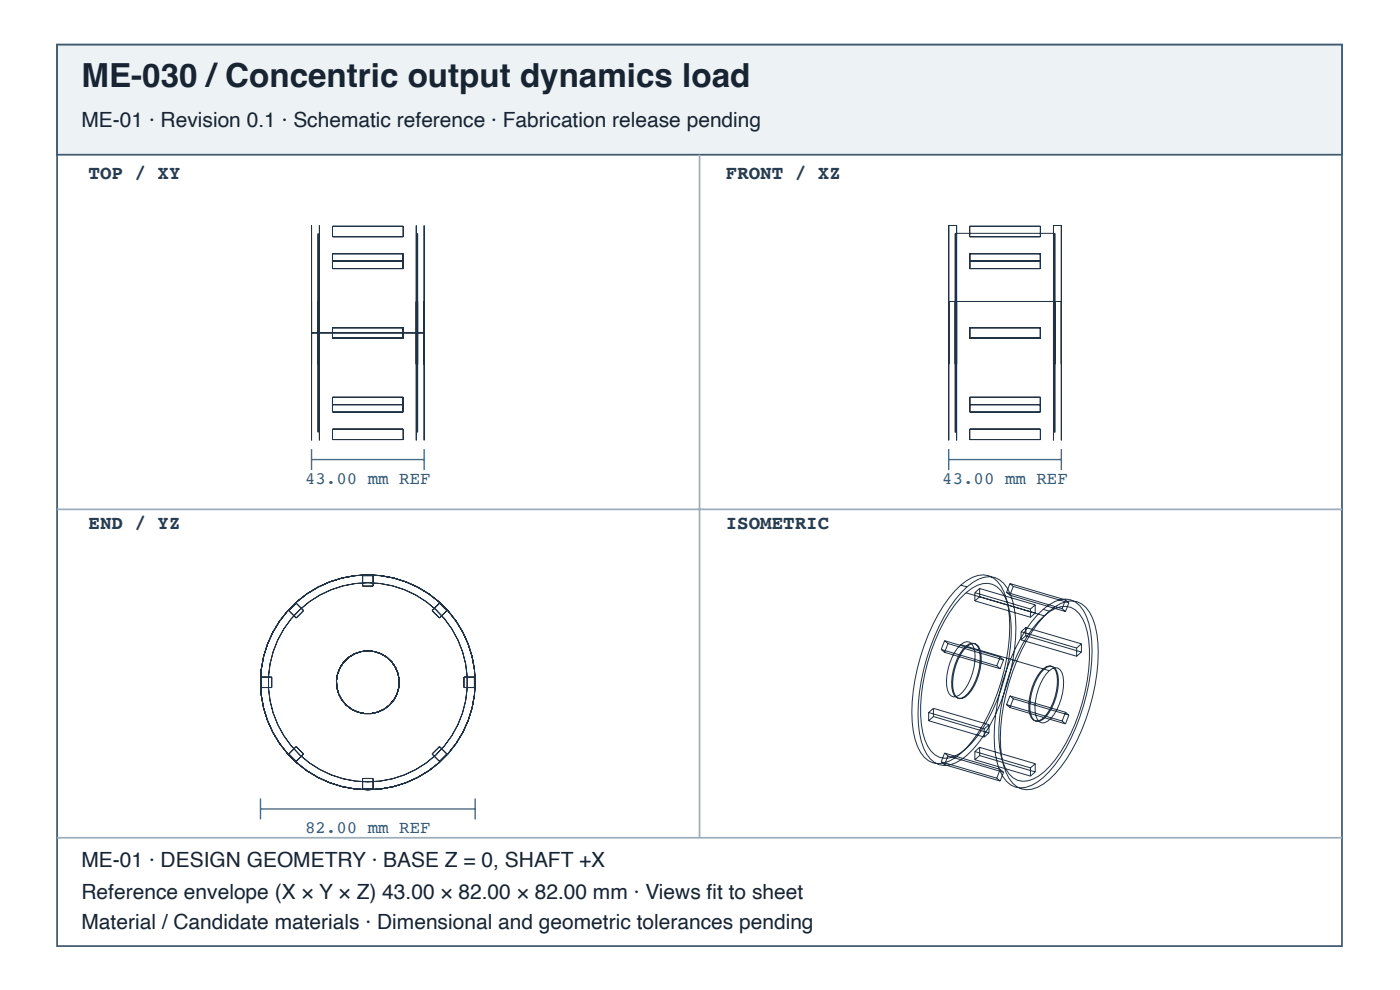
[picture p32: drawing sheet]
<svg xmlns="http://www.w3.org/2000/svg" width="297mm" height="210mm" viewBox="0 0 297 210" stroke-linecap="round" stroke-linejoin="round" font-family="sans-serif">
<defs><g id="words">
<text font-size="7" fill="#182431" x="17.3" y="18.4">ME-030 /Concentric output dynamics load</text>
<g font-size="4.4" fill="#182431">
<text x="17.3" y="26.9">ME-01 · Revision 0.1 · Schematic reference · Fabrication release pending</text>
<text x="17.3" y="183.9">ME-01 · DESIGN GEOMETRY · BASE Z = 0, SHAFT +X</text>
<text x="17.3" y="190.6">Reference envelope (X × Y × Z) 43.00 × 82.00 × 82.00 mm · Views fi t to sheet</text>
<text x="17.3" y="196.9">Material / Candidate materials · Dimensional and geometric tolerances pending</text>
</g>
<g font-size="4.1" fill="#263d52">
<text x="18.8" y="38">TOP / XY</text>
<text x="154" y="38">FRONT / XZ</text>
<text x="18.8" y="112.1">END / YZ</text>
<text x="154" y="112.1">ISOMETRIC</text>
</g>
<g font-size="3.7" fill="#335b78">
<text x="64.7" y="102.6">43.00 mm REF</text>
<text x="199.9" y="102.6">43.00 mm REF</text>
<text x="64.7" y="176.7">82.00 mm REF</text>
</g>
</g></defs>
<path d="M12.1 9.5h272.6v191.1h-272.6z" fill="none" stroke="#405a70" stroke-width=".37"/>
<path d="M12.1 9.5h272.6v23.3h-272.6z" fill="#edf2f5"/>
<path d="M12.1 9.5h272.6v23.3h-272.6z" fill="none" stroke="#405a70" stroke-width=".37"/>
<path d="M148.4 32.8v144.8M12.1 108h272.6M12.1 177.6h272.6" fill="none" stroke="#9daebc" stroke-width=".37"/>
<g fill="none" stroke="#203246" stroke-width=".21">
<path d="M66.1 47.8v45.6zM67.5 49.5v42.2zM67.8 47.8v45.6zM70.5 48h15v2.2h-15zM70.5 53.8h15v3.1h-15zM70.5 55.4h15M88.3 47.8v45.6zM88.6 49.5v42.2zM90 47.8v45.6zM201.3 47.8v45.6zM201.3 47.8h1.6M202.7 49.5v42.2z"/>
<path d="M202.7 49.5h21.1M202.9 47.8v45.6zM205.7 55.4h15M205.7 53.8h15v3.1h-15zM205.7 48h15v2.2h-15zM223.5 47.8v45.6zM223.5 47.8h1.7M223.8 49.5v42.2zM225.2 47.8v45.6zM66.1 63.9v13.3zM66.1 70.6h23.9M67.5 63.9v13.3z"/>
<path d="M67.8 63.9v13.3zM70.5 69.5h15v2.2h-15zM88.3 63.9v13.3zM88.6 63.9v13.3zM90 63.9v13.3zM201.3 63.9v13.3zM201.3 63.9h23.9M202.7 63.9v13.3zM202.9 63.9v13.3zM205.7 69.5h15v2.2h-15zM223.5 63.9v13.3zM223.8 63.9v13.3z"/>
<path d="M225.2 63.9v13.3zM70.5 84.2h15v3.2h-15zM70.5 91h15v2.2h-15zM70.5 85.8h15M205.7 85.8h15M205.7 84.2h15v3.2h-15zM205.7 91h15v2.2h-15zM61.3 129.5l1.5-1.6 1.6 1.6-1.6 1.5zM76.9 122h2.2v2.3h-2.2zM91.7 129.5l1.5-1.6 1.6 1.6-1.6 1.5zM199.7 137.7l.7 .6M199.7 137.7l11.8 3.5"/>
<path d="M200.4 135.8l-.7 1.9M200.4 135.8l.7 .6M200.4 138.3l11.8 3.5M200.4 135.8l11.8 3.5M201.1 136.4l-.7 1.9M201.1 136.4l11.8 3.5M202.6 125.3a9.1 9.1 0 0 1 6.1-3.4 4.9 4.9 0 0 1 4.3 3.7 24.2 24.2 0 0 1 .9 11.7 43.5 43.5 0 0 1-7.6 19.7 12.6 12.6 0 0 1-6.2 4.8 4.3 4.3 0 0 1-4.8-2.3 19 19 0 0 1-1.8-10.7 43.5 43.5 0 0 1 7.8-22.1zM203.7 126.9a8.3 8.3 0 0 1 5.9-3.2 4.4 4.4 0 0 1 3.4 2.5 19.6 19.6 0 0 1 1.4 10.8 38.5 38.5 0 0 1-8.3 20.6 8.3 8.3 0 0 1-5.8 3.2 4.4 4.4 0 0 1-3.5-2.6 19.6 19.6 0 0 1-1.3-10.8 38.5 38.5 0 0 1 8.2-20.5zM203.8 136.7a1.52 1.52 0 0 1 1.5-.6 1.52 1.52 0 0 1 1.2 1 11 11 0 0 1-3 10.3 1.49 1.49 0 0 1-1.6 .2 1.49 1.49 0 0 1-.9-1.3 11.5 11.5 0 0 1 2.8-9.6zM203.8 136.7l17.7 5.2M203.8 124.1l1.3 .3M203.9 125.7a9.1 9.1 0 0 1 6.1-3.4 4.9 4.9 0 0 1 4.3 3.6 24.2 24.2 0 0 1 .9 11.8 43.5 43.5 0 0 1-7.6 19.7 12.6 12.6 0 0 1-6.1 4.8 4.3 4.3 0 0 1-4.9-2.3 19 19 0 0 1-1.8-10.8 43.5 43.5 0 0 1 7.9-22z"/>
<path d="M204.9 137a1.52 1.52 0 0 1 1.5-.6 1.52 1.52 0 0 1 1.2 1 11 11 0 0 1-3 10.3 1.49 1.49 0 0 1-1.6 .3 1.49 1.49 0 0 1-.9-1.4 11.5 11.5 0 0 1 2.8-9.6zM204.9 125.7l16.6 4.9M205.1 137.1a1.52 1.52 0 0 1 1.5-.7 1.52 1.52 0 0 1 1.2 1.1 11 11 0 0 1-3 10.3 1.49 1.49 0 0 1-1.6 .2 1.49 1.49 0 0 1-.9-1.3 11.5 11.5 0 0 1 2.8-9.6zM206.8 125.7v1.7M206.8 127.4l11.8 3.5M206.8 125.7l11.8 3.4M207.8 124.8l-1 .9M207.8 124.8v1.7M207.8 126.5l-1 .9M207.8 126.5l11.8 3.5M207.8 124.8l11.8 3.4M212.2 139.3l-.7 1.9"/>
<path d="M212.2 139.3l.7 .6M212.9 139.9l-.7 1.9M213.5 125.6l.8 .6M213.5 125.6l11.8 3.4M214.3 123.7l-.8 1.9M214.3 123.7l.7 .6M214.3 123.7l11.7 3.5M214.3 126.2l11.7 3.5M215 124.3l-.7 1.9M215 124.3l11.8 3.5M216.6 133.9v1.8M216.6 133.9l11.8 3.5"/>
<path d="M216.6 135.7l11.8 3.4M217.6 134.8l-1 .9M217.6 133l-1 .9M217.6 133v1.8M217.6 133l11.8 3.5M217.6 134.8l11.8 3.4M218.6 129.1v1.8M219.6 128.2l-1 .9M219.6 128.2v1.8M219.6 130l-1 .9M220 130.4a9.1 9.1 0 0 1 6.1-3.4 4.9 4.9 0 0 1 4.4 3.7 24.2 24.2 0 0 1 .9 11.8 43.5 43.5 0 0 1-7.6 19.7 12.6 12.6 0 0 1-6.2 4.7 4.3 4.3 0 0 1-4.8-2.3 19 19 0 0 1-1.8-10.7 43.5 43.5 0 0 1 7.8-22zM220.3 131.7a8.3 8.3 0 0 1 5.9-3.1 4.4 4.4 0 0 1 3.4 2.5 19.6 19.6 0 0 1 1.4 10.8 38.5 38.5 0 0 1-8.3 20.5 8.3 8.3 0 0 1-5.8 3.2 4.4 4.4 0 0 1-3.5-2.5 19.6 19.6 0 0 1-1.3-10.8 38.5 38.5 0 0 1 8.2-20.6z"/>
<path d="M221.3 129.2l1.3 .4M221.4 130.8a9.1 9.1 0 0 1 6-3.4 4.9 4.9 0 0 1 4.4 3.7 24.2 24.2 0 0 1 .9 11.8 43.5 43.5 0 0 1-7.6 19.7 12.6 12.6 0 0 1-6.2 4.7 4.3 4.3 0 0 1-4.8-2.3 19 19 0 0 1-1.8-10.7 43.5 43.5 0 0 1 7.8-22zM225.3 129l.7 .7M226 127.2l-.7 1.8M226 127.2l.8 .6M226.8 127.8l-.8 1.9M228.4 137.4v1.7M229.4 136.5l-1 .9M229.4 136.5v1.7M229.4 138.2l-1 .9M55.4 143.5h2.2v2.3h-2.2zM61.3 159.9l1.5-1.6 1.6 1.6-1.6 1.5z"/>
<path d="M91.7 159.9l1.5-1.6 1.6 1.6-1.6 1.5zM98.4 143.5h2.2v2.3h-2.2zM197 151.1v1.7M197 152.8l11.8 3.5M197 151.1l11.8 3.4M198 151.9l-1 .9M198 150.2l-1 .9M198 150.2v1.7M198 151.9l11.8 3.5M198 150.2l11.8 3.4M200.4 159.7l-.7 1.8M200.4 159.7l.7 .6"/>
<path d="M200.4 159.7l11.8 3.4M206.8 159.3v1.8M206.8 159.3l11.8 3.5M207.8 158.4v1.8M207.8 158.4l-1 .9M207.8 158.4l11.8 3.5M208.8 154.5v1.8M209.8 155.4l-1 .9M209.8 153.6l-1 .9M209.8 153.6v1.8M211.5 141.2l.7 .6M213.5 149.4l.8 .6"/>
<path d="M213.5 149.4l11.8 3.5M214.3 147.5l.7 .6M214.3 147.5l-.8 1.9M214.3 147.5l11.7 3.5M214.3 150l11.7 3.5M215 148.1l-.7 1.9M215 148.1l11.8 3.5M221.3 141.8a1.52 1.52 0 0 1 1.5-.6 1.52 1.52 0 0 1 1.2 1 11 11 0 0 1-3 10.3 1.49 1.49 0 0 1-1.6 .3 1.49 1.49 0 0 1-.9-1.4 11.5 11.5 0 0 1 2.8-9.6zM221.3 141.8l1.3 .4M221.5 141.9a1.52 1.52 0 0 1 1.5-.6 1.52 1.52 0 0 1 1.2 1 11 11 0 0 1-3 10.3 1.49 1.49 0 0 1-1.6 .2 1.49 1.49 0 0 1-.9-1.3 11.5 11.5 0 0 1 2.8-9.6zM222.6 142.2a1.52 1.52 0 0 1 1.5-.6 1.52 1.52 0 0 1 1.2 1 11 11 0 0 1-3 10.3 1.49 1.49 0 0 1-1.6 .3 1.49 1.49 0 0 1-.9-1.4 11.5 11.5 0 0 1 2.8-9.6zM225.3 152.9l.7 .6"/>
<path d="M226 151l.8 .6M226 151l-.7 1.9M226.8 151.6l-.8 1.9M76.9 165h2.2v2.3h-2.2zM199.7 161.5l.7 .6M199.7 161.5l11.8 3.5M200.4 162.1l11.8 3.5M201.1 160.3l-.7 1.8M201.1 160.3l11.8 3.4M206.8 161.1l11.8 3.4M207.8 160.2l-1 .9M207.8 160.2l11.8 3.5"/>
<path d="M211.5 165l.7 .6M212.2 163.1l-.7 1.9M212.2 163.1l.7 .6M212.9 163.7l-.7 1.9M218.6 162.8v1.7M219.6 161.9v1.8M219.6 163.7l-1 .8M219.6 161.9l-1 .9"/>
<circle cx="78" cy="144.7" r="6.7"/>
<circle cx="78" cy="144.7" r="22.8"/>
<circle cx="78" cy="144.7" r="21.1"/>
</g>
<path d="M66.1 95.2v4.5M66.1 97.4h23.9M90 95.2v4.5M201.3 97.4h23.9M201.3 95.2v4.5M225.2 95.2v4.5M55.3 169.3v4.4M55.3 171.5h45.5M100.8 169.3v4.4" fill="none" stroke="#466b86" stroke-width=".3"/>
<use href="#words"/>
</svg>
